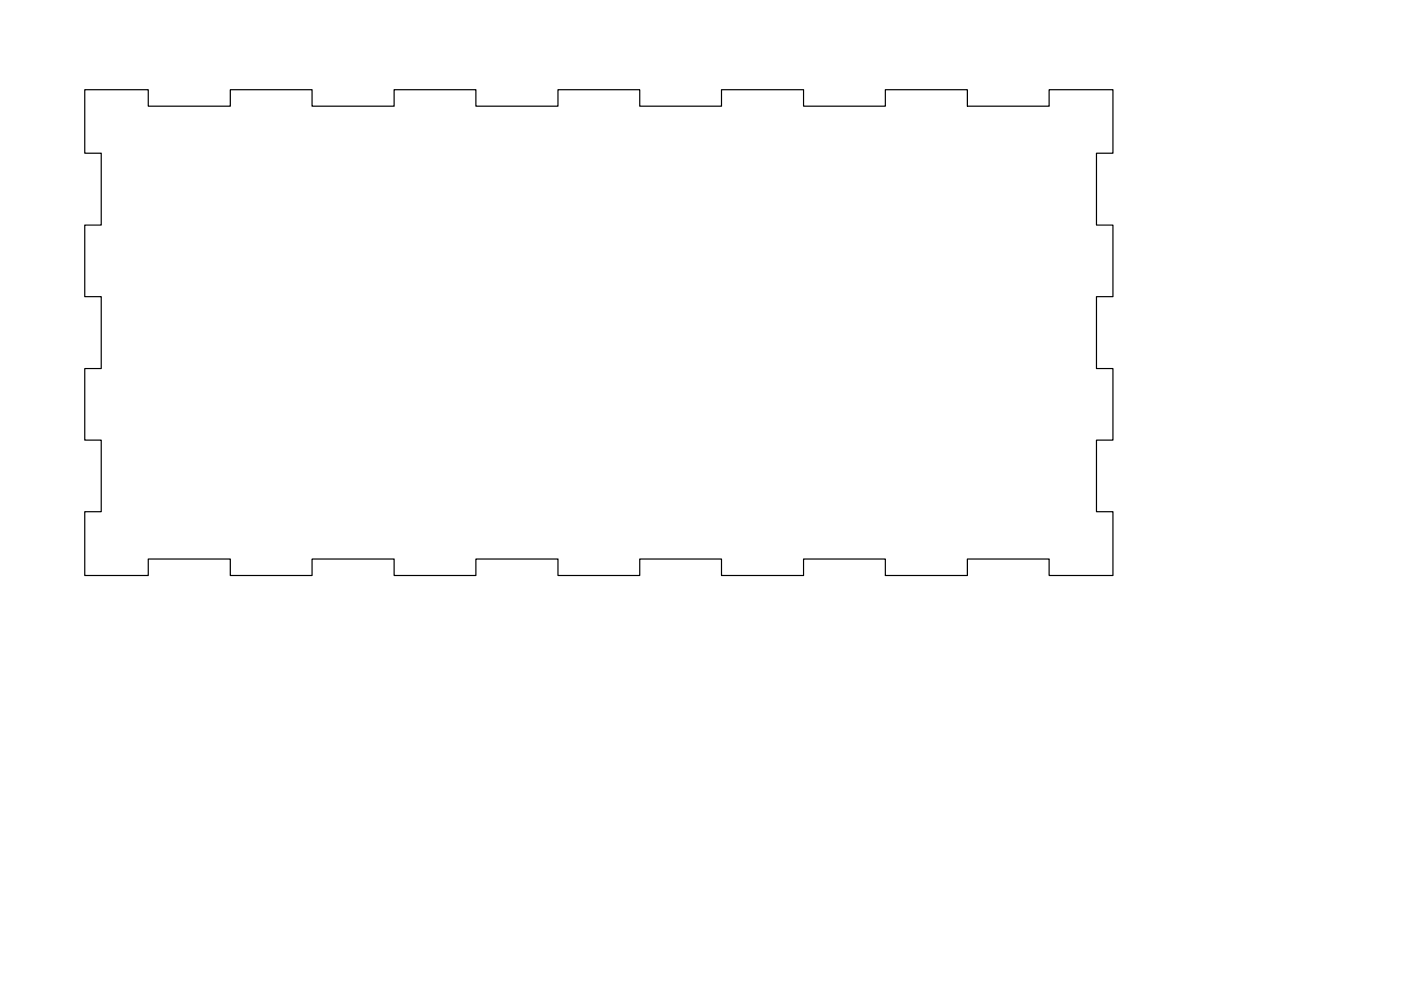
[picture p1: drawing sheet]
<svg xmlns="http://www.w3.org/2000/svg" width="297mm" height="210mm" viewBox="0 0 297 210" stroke-linecap="round" stroke-linejoin="round" font-family="sans-serif">
<!-- layer: 0 -->
<path d="M18 19h13.4v3.5h17.4v-3.5h17.4v3.5h17.4v-3.5h17.3v3.5h17.4v-3.5h17.3v3.5h17.4v-3.5h17.4v3.5h17.3v-3.5h17.4v3.5h17.3v-3.5h13.6v13.5h-3.5v15.2h3.5v15.2h-3.5v15.2h3.5v15.2h-3.5v15.2h3.5v13.5h-13.6v-3.5h-17.3v3.5h-17.4v-3.5h-17.3v3.5h-17.4v-3.5h-17.4v3.5h-17.3v-3.5h-17.4v3.5h-17.3v-3.5h-17.4v3.5h-17.4v-3.5h-17.4v3.5h-13.4v-13.5h3.5v-15.2h-3.5v-15.2h3.5v-15.2h-3.5v-15.2h3.5v-15.2h-3.5z" fill="none" stroke="#000" stroke-width=".25"/>
</svg>
